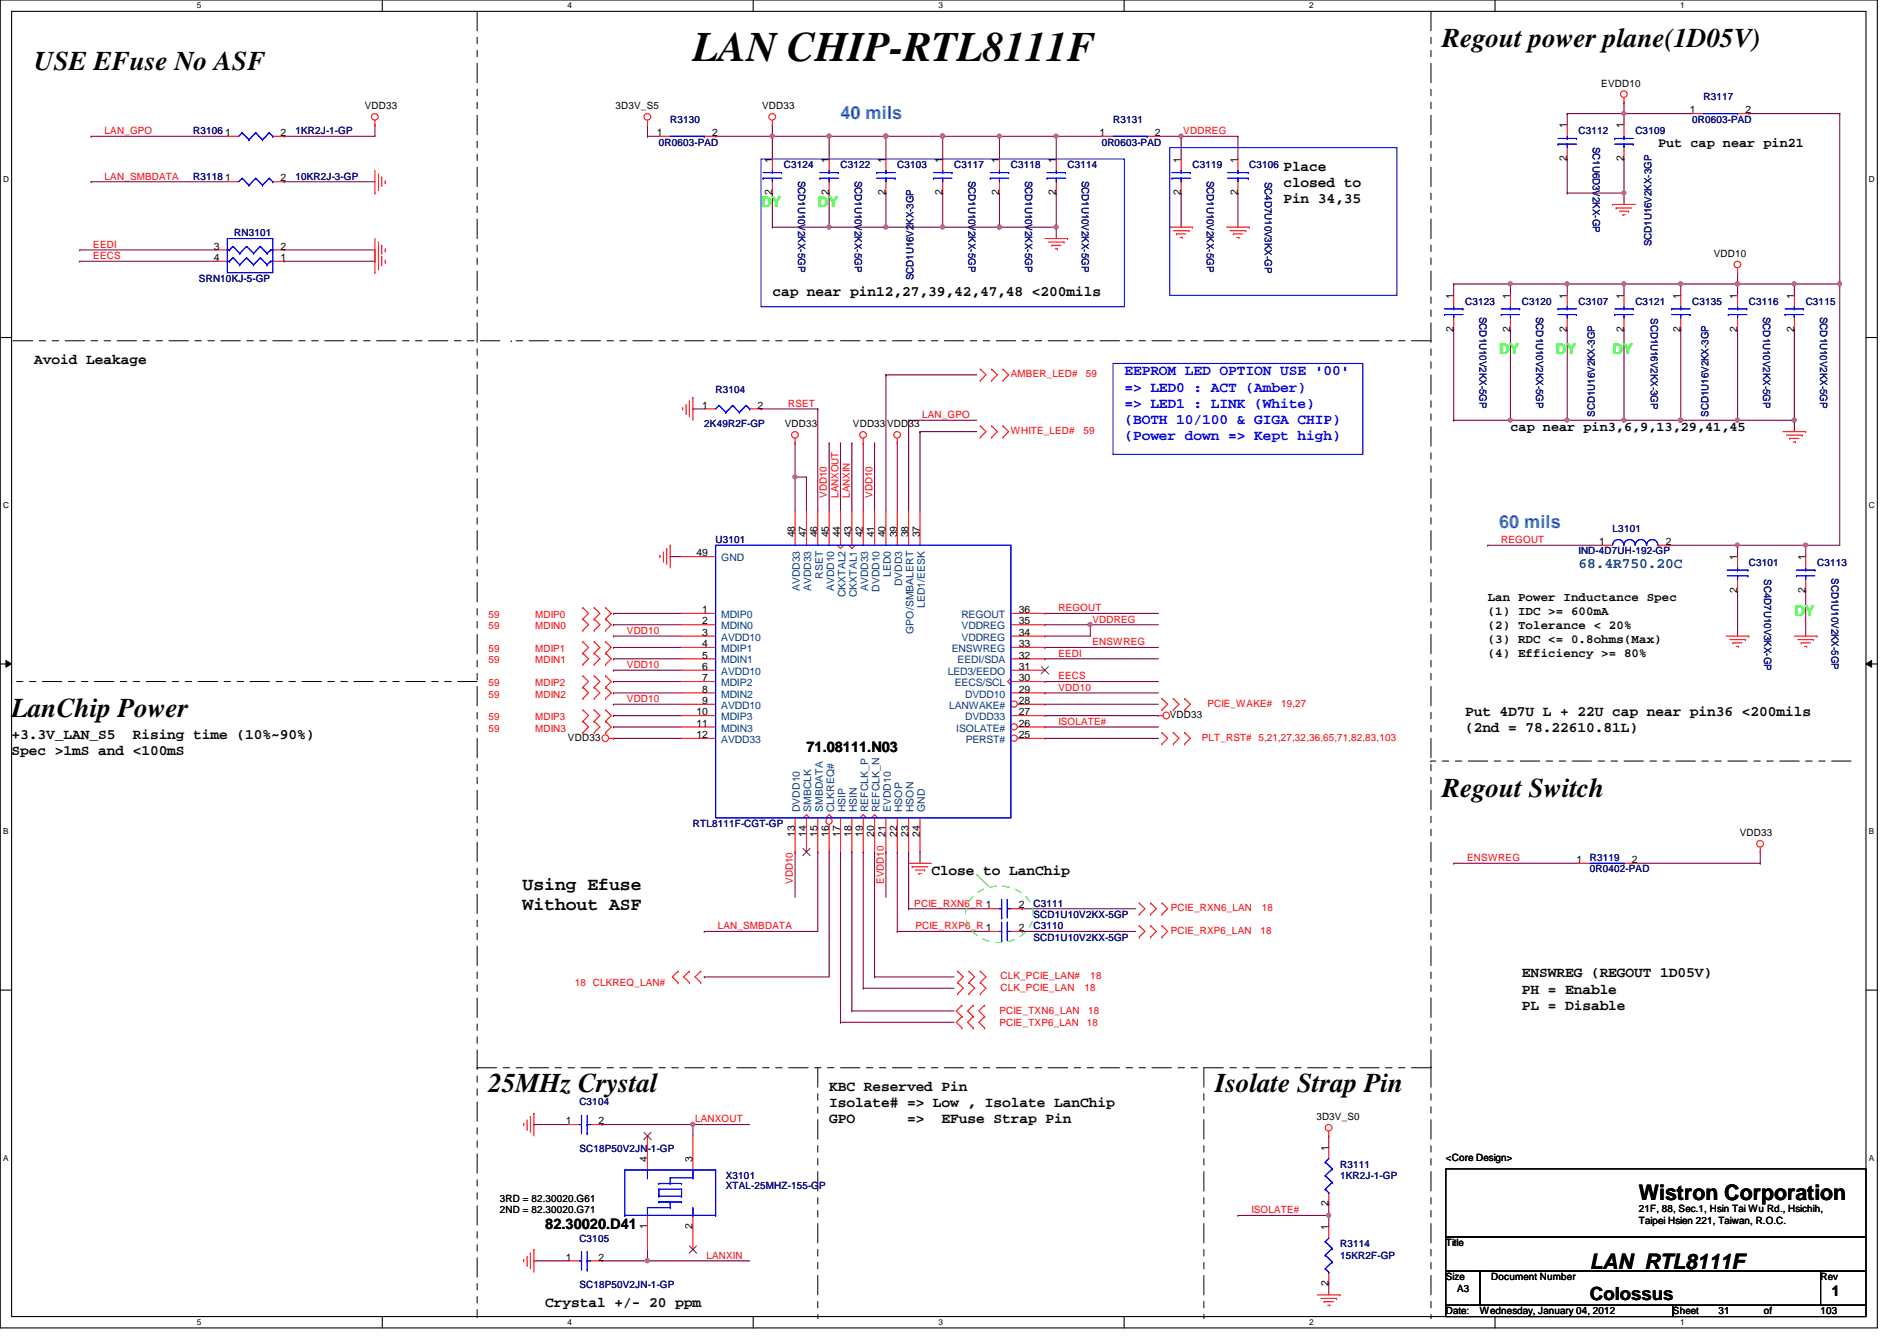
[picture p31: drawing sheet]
<svg xmlns="http://www.w3.org/2000/svg" width="297mm" height="210mm" viewBox="0 0 297 210" stroke-linecap="round" stroke-linejoin="round" font-family="sans-serif">
<defs><g id="words">
<text font-size="6.6" x="108.5" y="9.5">LAN CHIP-RTL8111F</text>
<g font-size="4.2">
<text x="5.4" y="10.9">USE EFuse No ASF</text>
<text x="225.8" y="7.4">Regout power plane(1D05V)</text>
<text x="1.8" y="112.3">LanChip Power</text>
<text x="225.8" y="124.7">Regout Switch</text>
<text x="76.5" y="170.9">25MHz Crystal</text>
<text x="190.3" y="170.9">Isolate Strap Pin</text>
</g>
<g font-size="3.3">
<text x="256.6" y="187.9">Wistron Corporation</text>
<text x="249" y="198.6">LAN_RTL8111F</text>
</g>
<g font-size="2.8" fill="#0080ff">
<text x="131.6" y="18.6">40 mils</text>
<text x="234.7" y="82.6">60 mils</text>
</g>
<g font-size="2.8">
<text x="81.8" y="139.3">Using Efuse</text>
<text x="81.8" y="142.5">Without ASF</text>
<text x="249" y="203.5">Colossus</text>
</g>
<g font-size="2.3">
<text x="201" y="26.8">Place</text>
<text x="201" y="29.3">closed to</text>
<text x="201" y="31.8">Pin 34,35</text>
<text x="120.9" y="46.3">cap near pin12,27,39,42,47,48 &lt;200mils</text>
<text x="5.4" y="57">Avoid Leakage</text>
<text x="229.4" y="112.1">Put 4D7U L + 22U cap near pin36 &lt;200mils</text>
<text x="1.8" y="115.7">+3.3V_LAN_S5</text>
<text x="1.8" y="118.2">Spec &gt;1mS and &lt;100mS</text>
<text x="20.8" y="115.7">Rising time (10%~90%)</text>
<text x="126.3" y="117.7">71.08111.N03</text>
<text x="229.4" y="114.6">(2nd = 78.22610.81L)</text>
<text x="145.8" y="137">Close to LanChip</text>
<text x="238.3" y="153">ENSWREG (REGOUT 1D05V)</text>
<text x="238.3" y="155.5">PH = Enable</text>
<text x="238.3" y="158.1">PL = Disable</text>
<text x="129.8" y="170.8">KBC Reserved Pin</text>
<text x="129.8" y="173.3">Isolate# =&gt; Low , Isolate LanChip</text>
<text x="129.8" y="175.9">GPO</text>
<text x="142" y="175.9">=&gt;</text>
<text x="147.4" y="175.9">EFuse Strap Pin</text>
<text x="85.4" y="192.4">82.30020.D41</text>
<text x="286.8" y="202.9">1</text>
<text x="85.4" y="204.6">Crystal +/- 20 ppm</text>
</g>
<g font-size="2.3" fill="#0f0">
<text x="119.2" y="32.3">DY</text>
<text x="128.1" y="32.3">DY</text>
<text x="234.7" y="55.5">DY</text>
<text x="243.6" y="55.5">DY</text>
<text x="252.5" y="55.5">DY</text>
<text x="281" y="96.4">DY</text>
</g>
<g font-size="2.3" fill="#00f">
<text x="176.1" y="58.8">EEPROM LED OPTION USE '00'</text>
<text x="176.1" y="61.3">=&gt; LED0 : ACT (Amber)</text>
<text x="176.1" y="63.8">=&gt; LED1 : LINK (White)</text>
<text x="176.1" y="66.4">(BOTH 10/100 &amp; GIGA CHIP)</text>
<text x="176.1" y="68.9">(Power down =&gt; Kept high)</text>
</g>
<text font-size="2.3" fill="#004080" x="247.2" y="89">68.4R750.20C</text>
<g font-size="2.1">
<text x="259.6" y="23.1">Put cap near pin21</text>
<text x="236.5" y="67.5">cap near pin3,6,9,13,29,41,45</text>
</g>
<g font-size="1.9">
<text x="233" y="94.1">Lan Power Inductance Spec</text>
<text x="233" y="96.3">(1) IDC &gt;= 600mA</text>
<text x="233" y="98.5">(2) Tolerance &lt; 20%</text>
<text x="233" y="100.7">(3) RDC &lt;= 0.8ohms(Max)</text>
<text x="233" y="102.9">(4) Efficiency &gt;= 80%</text>
</g>
<g font-size="1.6">
<text x="57.1" y="17.1">VDD33</text>
<text x="96.4" y="17.1">3D3V_S5</text>
<text x="119.3" y="17.1">VDD33</text>
<text x="250.7" y="13.5">EVDD10</text>
<text x="264.6" y="17.7">1</text>
<text x="273.3" y="17.7">2</text>
<text x="35.3" y="21.3">1</text>
<text x="43.9" y="21.3">2</text>
<text x="102.8" y="21.3">1</text>
<text x="111.5" y="21.3">2</text>
<text x="172.2" y="21.3">1</text>
<text x="180.8" y="21.3">2</text>
<text x="245.4" y="20.1" transform="rotate(-90 245.4 20.1)">1</text>
<text x="254.3" y="20.1" transform="rotate(-90 254.3 20.1)">1</text>
<text x="35.3" y="28.4">1</text>
<text x="43.9" y="28.4">2</text>
<text x="120.9" y="25.4" transform="rotate(-90 120.9 25.4)">1</text>
<text x="129.8" y="25.4" transform="rotate(-90 129.8 25.4)">1</text>
<text x="138.7" y="25.4" transform="rotate(-90 138.7 25.4)">1</text>
<text x="147.6" y="25.4" transform="rotate(-90 147.6 25.4)">1</text>
<text x="156.5" y="25.4" transform="rotate(-90 156.5 25.4)">1</text>
<text x="165.4" y="25.4" transform="rotate(-90 165.4 25.4)">1</text>
<text x="184.9" y="25.4" transform="rotate(-90 184.9 25.4)">1</text>
<text x="193.8" y="25.4" transform="rotate(-90 193.8 25.4)">1</text>
<text x="245.4" y="25.2" transform="rotate(-90 245.4 25.2)">2</text>
<text x="254.3" y="25.2" transform="rotate(-90 254.3 25.2)">2</text>
<text x="120.9" y="30.6" transform="rotate(-90 120.9 30.6)">2</text>
<text x="129.8" y="30.6" transform="rotate(-90 129.8 30.6)">2</text>
<text x="138.7" y="30.6" transform="rotate(-90 138.7 30.6)">2</text>
<text x="147.6" y="30.6" transform="rotate(-90 147.6 30.6)">2</text>
<text x="156.5" y="30.6" transform="rotate(-90 156.5 30.6)">2</text>
<text x="165.4" y="30.6" transform="rotate(-90 165.4 30.6)">2</text>
<text x="184.9" y="30.6" transform="rotate(-90 184.9 30.6)">2</text>
<text x="193.8" y="30.6" transform="rotate(-90 193.8 30.6)">2</text>
<text x="33.5" y="39.1">3</text>
<text x="33.5" y="40.9">4</text>
<text x="43.9" y="40.9">1</text>
<text x="43.9" y="39.1">2</text>
<text x="268.3" y="40.2">VDD10</text>
<text x="227.6" y="46.8" transform="rotate(-90 227.6 46.8)">1</text>
<text x="236.5" y="46.8" transform="rotate(-90 236.5 46.8)">1</text>
<text x="245.4" y="46.8" transform="rotate(-90 245.4 46.8)">1</text>
<text x="254.3" y="46.8" transform="rotate(-90 254.3 46.8)">1</text>
<text x="263.1" y="46.8" transform="rotate(-90 263.1 46.8)">1</text>
<text x="272" y="46.8" transform="rotate(-90 272 46.8)">1</text>
<text x="280.9" y="46.8" transform="rotate(-90 280.9 46.8)">1</text>
<text x="227.6" y="51.9" transform="rotate(-90 227.6 51.9)">2</text>
<text x="236.5" y="51.9" transform="rotate(-90 236.5 51.9)">2</text>
<text x="245.4" y="51.9" transform="rotate(-90 245.4 51.9)">2</text>
<text x="254.3" y="51.9" transform="rotate(-90 254.3 51.9)">2</text>
<text x="263.1" y="51.9" transform="rotate(-90 263.1 51.9)">2</text>
<text x="272" y="51.9" transform="rotate(-90 272 51.9)">2</text>
<text x="280.9" y="51.9" transform="rotate(-90 280.9 51.9)">2</text>
<text x="109.9" y="64">1</text>
<text x="118.6" y="64">2</text>
<text x="122.9" y="66.9">VDD33</text>
<text x="133.6" y="66.9">VDD33</text>
<text x="138.9" y="66.9">VDD33</text>
<text x="109" y="87.1">49</text>
<text x="124.5" y="84.1" transform="rotate(-90 124.5 84.1)">48</text>
<text x="126.2" y="84.1" transform="rotate(-90 126.2 84.1)">47</text>
<text x="128" y="84.1" transform="rotate(-90 128 84.1)">46</text>
<text x="129.8" y="84.1" transform="rotate(-90 129.8 84.1)">45</text>
<text x="131.6" y="84.1" transform="rotate(-90 131.6 84.1)">44</text>
<text x="133.3" y="84.1" transform="rotate(-90 133.3 84.1)">43</text>
<text x="135.1" y="84.1" transform="rotate(-90 135.1 84.1)">42</text>
<text x="136.9" y="84.1" transform="rotate(-90 136.9 84.1)">41</text>
<text x="138.7" y="84.1" transform="rotate(-90 138.7 84.1)">40</text>
<text x="140.5" y="84.1" transform="rotate(-90 140.5 84.1)">39</text>
<text x="142.2" y="84.1" transform="rotate(-90 142.2 84.1)">38</text>
<text x="144" y="84.1" transform="rotate(-90 144 84.1)">37</text>
<text x="250.4" y="85.3">1</text>
<text x="260.9" y="85.3">2</text>
<text x="272" y="87.7" transform="rotate(-90 272 87.7)">1</text>
<text x="282.7" y="87.7" transform="rotate(-90 282.7 87.7)">1</text>
<text x="109.9" y="96">1</text>
<text x="159.5" y="96">36</text>
<text x="272" y="92.8" transform="rotate(-90 272 92.8)">2</text>
<text x="282.7" y="92.8" transform="rotate(-90 282.7 92.8)">2</text>
<text x="109.9" y="99.5">3</text>
<text x="109.9" y="97.7">2</text>
<text x="109.9" y="101.3">4</text>
<text x="159.5" y="97.7">35</text>
<text x="159.5" y="99.5">34</text>
<text x="159.5" y="101.3">33</text>
<text x="109.9" y="104.9">6</text>
<text x="109.9" y="103.1">5</text>
<text x="109.9" y="106.6">7</text>
<text x="159.5" y="103.1">32</text>
<text x="159.5" y="104.9">31</text>
<text x="159.5" y="106.6">30</text>
<text x="109" y="112">10</text>
<text x="109" y="113.7">11</text>
<text x="109.9" y="110.2">9</text>
<text x="109.9" y="108.4">8</text>
<text x="159.5" y="108.4">29</text>
<text x="159.5" y="112">27</text>
<text x="159.5" y="113.7">26</text>
<text x="159.5" y="110.2">28</text>
<text x="183.2" y="112.4">VDD33</text>
<text x="88.9" y="116">VDD33</text>
<text x="109" y="115.5">12</text>
<text x="159.5" y="115.5">25</text>
<text x="124.5" y="131" transform="rotate(-90 124.5 131)">13</text>
<text x="126.2" y="131" transform="rotate(-90 126.2 131)">14</text>
<text x="128" y="131" transform="rotate(-90 128 131)">15</text>
<text x="129.8" y="131" transform="rotate(-90 129.8 131)">16</text>
<text x="131.6" y="131" transform="rotate(-90 131.6 131)">17</text>
<text x="133.3" y="131" transform="rotate(-90 133.3 131)">18</text>
<text x="135.1" y="131" transform="rotate(-90 135.1 131)">19</text>
<text x="136.9" y="131" transform="rotate(-90 136.9 131)">20</text>
<text x="138.7" y="131" transform="rotate(-90 138.7 131)">21</text>
<text x="140.5" y="131" transform="rotate(-90 140.5 131)">22</text>
<text x="142.2" y="131" transform="rotate(-90 142.2 131)">23</text>
<text x="144" y="131" transform="rotate(-90 144 131)">24</text>
<text x="272.4" y="130.9">VDD33</text>
<text x="246.8" y="135.1">1</text>
<text x="255.5" y="135.1">2</text>
<text x="159.5" y="142.2">2</text>
<text x="159.5" y="145.8">2</text>
<text x="88.6" y="176">1</text>
<text x="93.7" y="176">2</text>
<text x="206.1" y="175.3">3D3V_S0</text>
<text x="101.3" y="181.9" transform="rotate(-90 101.3 181.9)">4</text>
<text x="108.5" y="181.9" transform="rotate(-90 108.5 181.9)">3</text>
<text x="208" y="180.1" transform="rotate(-90 208 180.1)">1</text>
<text x="226.4" y="181.7">&lt;Core Design&gt;</text>
<text x="78.3" y="189.9">2ND = 82.30020.G71</text>
<text x="78.3" y="188.1">3RD = 82.30020.G61</text>
<text x="208" y="188.8" transform="rotate(-90 208 188.8)">2</text>
<text x="256.6" y="189.7">21F, 88, Sec.1, Hsin Tai Wu Rd., Hsichih,</text>
<text x="256.6" y="191.6">Taipei Hsien 221, Taiwan, R.O.C.</text>
<text x="88.6" y="197.3">1</text>
<text x="93.7" y="197.3">2</text>
<text x="101.3" y="192.4" transform="rotate(-90 101.3 192.4)">1</text>
<text x="108.5" y="192.4" transform="rotate(-90 108.5 192.4)">2</text>
<text x="208" y="192.6" transform="rotate(-90 208 192.6)">1</text>
<text x="226.4" y="195.1">Title</text>
<text x="208" y="201.3" transform="rotate(-90 208 201.3)">2</text>
<text x="226.4" y="200.4">Size</text>
<text x="228.2" y="202.2">A3</text>
<text x="233.5" y="200.4">Document Number</text>
<text x="285.1" y="200.4">Rev</text>
<text x="226.4" y="205.7">Date:</text>
<text x="231.7" y="205.7">Wednesday, January 04, 2012</text>
<text x="262" y="205.7">Sheet</text>
<text x="269.1" y="205.7">31</text>
<text x="276.2" y="205.7">of</text>
<text x="285.1" y="205.7">103</text>
</g>
<g font-size="1.6" fill="#000080">
<text x="266.7" y="15.7">R3117</text>
<text x="30.3" y="21">R3106</text>
<text x="46.3" y="21">1KR2J-1-GP</text>
<text x="103.2" y="22.8">0R0603-PAD</text>
<text x="104.9" y="19.2">R3130</text>
<text x="172.5" y="22.8">0R0603-PAD</text>
<text x="174.3" y="19.2">R3131</text>
<text x="247.2" y="21">C3112</text>
<text x="249.4" y="22.9" transform="rotate(90 249.4 22.9)">SC1U6D3V2KX-GP</text>
<text x="256.1" y="21">C3109</text>
<text x="265" y="19.2">0R0603-PAD</text>
<text x="30.3" y="28.1">R3118</text>
<text x="46.3" y="28.1">10KR2J-3-GP</text>
<text x="122.7" y="26.3">C3124</text>
<text x="125" y="28.3" transform="rotate(90 125 28.3)">SCD1U10V2KX-5GP</text>
<text x="131.6" y="26.3">C3122</text>
<text x="133.9" y="28.3" transform="rotate(90 133.9 28.3)">SCD1U10V2KX-5GP</text>
<text x="140.5" y="26.3">C3103</text>
<text x="149.4" y="26.3">C3117</text>
<text x="151.6" y="28.3" transform="rotate(90 151.6 28.3)">SCD1U10V2KX-5GP</text>
<text x="158.3" y="26.3">C3118</text>
<text x="160.5" y="28.3" transform="rotate(90 160.5 28.3)">SCD1U10V2KX-5GP</text>
<text x="167.2" y="26.3">C3114</text>
<text x="169.4" y="28.3" transform="rotate(90 169.4 28.3)">SCD1U10V2KX-5GP</text>
<text x="186.7" y="26.3">C3119</text>
<text x="189" y="28.3" transform="rotate(90 189 28.3)">SCD1U10V2KX-5GP</text>
<text x="195.6" y="26.3">C3106</text>
<text x="198" y="28.4" transform="rotate(90 198 28.4)">SC4D7U10V3KX-GP</text>
<text x="36.7" y="37">RN3101</text>
<text x="258.6" y="38.6" transform="rotate(-90 258.6 38.6)">SCD1U16V2KX-3GP</text>
<text x="31.2" y="44.1">SRN10KJ-5-GP</text>
<text x="143" y="43.9" transform="rotate(-90 143 43.9)">SCD1U16V2KX-3GP</text>
<text x="229.4" y="47.7">C3123</text>
<text x="238.3" y="47.7">C3120</text>
<text x="247.2" y="47.7">C3107</text>
<text x="256.1" y="47.7">C3121</text>
<text x="265" y="47.7">C3135</text>
<text x="273.9" y="47.7">C3116</text>
<text x="282.7" y="47.7">C3115</text>
<text x="231.6" y="49.6" transform="rotate(90 231.6 49.6)">SCD1U10V2KX-5GP</text>
<text x="240.5" y="49.6" transform="rotate(90 240.5 49.6)">SCD1U10V2KX-5GP</text>
<text x="258.5" y="49.8" transform="rotate(90 258.5 49.8)">SCD1U16V2KX-3GP</text>
<text x="276.1" y="49.6" transform="rotate(90 276.1 49.6)">SCD1U10V2KX-5GP</text>
<text x="285" y="49.6" transform="rotate(90 285 49.6)">SCD1U10V2KX-5GP</text>
<text x="112.1" y="61.6">R3104</text>
<text x="249.7" y="65.2" transform="rotate(-90 249.7 65.2)">SCD1U16V2KX-3GP</text>
<text x="267.5" y="65.2" transform="rotate(-90 267.5 65.2)">SCD1U16V2KX-3GP</text>
<text x="110.3" y="66.9">2K49R2F-GP</text>
<text x="252.5" y="83.2">L3101</text>
<text x="112.1" y="85">U3101</text>
<text x="247.2" y="86.8">IND-4D7UH-192-GP</text>
<text x="273.9" y="88.6">C3101</text>
<text x="284.5" y="88.6">C3113</text>
<text x="276.3" y="90.7" transform="rotate(90 276.3 90.7)">SC4D7U10V3KX-GP</text>
<text x="286.8" y="90.5" transform="rotate(90 286.8 90.5)">SCD1U10V2KX-5GP</text>
<text x="108.5" y="129.5">RTL8111F-CGT-GP</text>
<text x="249" y="134.8">R3119</text>
<text x="249" y="136.6">0R0402-PAD</text>
<text x="161.8" y="141.9">C3111</text>
<text x="161.8" y="143.7">SCD1U10V2KX-5GP</text>
<text x="161.8" y="145.5">C3110</text>
<text x="161.8" y="147.2">SCD1U10V2KX-5GP</text>
<text x="90.7" y="173">C3104</text>
<text x="90.7" y="180.3">SC18P50V2JN-1-GP</text>
<text x="113.7" y="184.6">X3101</text>
<text x="209.8" y="182.8">R3111</text>
<text x="209.8" y="184.6">1KR2J-1-GP</text>
<text x="113.7" y="186.2">XTAL-25MHZ-155-GP</text>
<text x="90.7" y="194.4">C3105</text>
<text x="209.8" y="195.2">R3114</text>
<text x="209.8" y="197">15KR2F-GP</text>
<text x="90.7" y="201.6">SC18P50V2JN-1-GP</text>
</g>
<g font-size="1.6" fill="#f00">
<text x="16.4" y="21">LAN_GPO</text>
<text x="185.3" y="21">VDDREG</text>
<text x="16.4" y="28.1">LAN_SMBDATA</text>
<text x="14.6" y="38.8">EEDI</text>
<text x="14.6" y="40.6">EECS</text>
<text x="158.3" y="59.1">AMBER_LED#</text>
<text x="170" y="59.1">59</text>
<text x="123.4" y="63.7">RSET</text>
<text x="144.4" y="65.4">LAN_GPO</text>
<text x="158.3" y="67.9">WHITE_LED#</text>
<text x="169.7" y="67.9">59</text>
<text x="129.5" y="77.9" transform="rotate(-90 129.5 77.9)">VDD10</text>
<text x="131.3" y="77.9" transform="rotate(-90 131.3 77.9)">LANXOUT</text>
<text x="133.1" y="77.9" transform="rotate(-90 133.1 77.9)">LANXIN</text>
<text x="136.6" y="77.9" transform="rotate(-90 136.6 77.9)">VDD10</text>
<text x="235.1" y="85">REGOUT</text>
<text x="165.7" y="95.7">REGOUT</text>
<text x="76.5" y="96.7">59</text>
<text x="76.5" y="98.5">59</text>
<text x="83.8" y="96.7">MDIP0</text>
<text x="83.8" y="98.5">MDIN0</text>
<text x="98.2" y="99.2">VDD10</text>
<text x="171.1" y="97.5">VDDREG</text>
<text x="171.1" y="101">ENSWREG</text>
<text x="76.5" y="102.1">59</text>
<text x="76.5" y="103.8">59</text>
<text x="76.5" y="107.4">59</text>
<text x="83.8" y="102.1">MDIP1</text>
<text x="83.8" y="103.8">MDIN1</text>
<text x="83.8" y="107.4">MDIP2</text>
<text x="98.2" y="104.6">VDD10</text>
<text x="165.7" y="102.8">EEDI</text>
<text x="165.7" y="106.3">EECS</text>
<text x="76.5" y="109.2">59</text>
<text x="76.5" y="112.7">59</text>
<text x="83.8" y="109.2">MDIN2</text>
<text x="83.8" y="112.7">MDIP3</text>
<text x="98.2" y="109.9">VDD10</text>
<text x="165.7" y="108.1">VDD10</text>
<text x="165.7" y="113.5">ISOLATE#</text>
<text x="189.1" y="110.6">PCIE_WAKE#</text>
<text x="200.6" y="110.6">19,27</text>
<text x="76.5" y="114.5">59</text>
<text x="83.8" y="114.5">MDIN3</text>
<text x="188.2" y="116">PLT_RST# 5,21,27,32,36,65,71,82,83,103</text>
<text x="229.7" y="134.8">ENSWREG</text>
<text x="124.2" y="138.3" transform="rotate(-90 124.2 138.3)">VDD10</text>
<text x="138.4" y="138.3" transform="rotate(-90 138.4 138.3)">EVDD10</text>
<text x="143.2" y="141.9">PCIE_RXN6_R 1</text>
<text x="183.3" y="142.6">PCIE_RXN6_LAN</text>
<text x="197.6" y="142.6">18</text>
<text x="112.4" y="145.5">LAN_SMBDATA</text>
<text x="143.3" y="145.5">PCIE_RXP6_R 1</text>
<text x="183.3" y="146.2">PCIE_RXP6_LAN</text>
<text x="197.4" y="146.2">18</text>
<text x="90" y="154.3">18 CLKREQ_LAN#</text>
<text x="156.7" y="155.1">CLK_PCIE_LAN</text>
<text x="156.7" y="153.3">CLK_PCIE_LAN#</text>
<text x="169.8" y="155.1">18</text>
<text x="170.7" y="153.3">18</text>
<text x="156.5" y="160.6">PCIE_TXP6_LAN</text>
<text x="156.5" y="158.8">PCIE_TXN6_LAN</text>
<text x="170.2" y="160.6">18</text>
<text x="170.4" y="158.8">18</text>
<text x="108.8" y="175.7">LANXOUT</text>
<text x="196" y="189.9">ISOLATE#</text>
<text x="110.6" y="197">LANXIN</text>
</g>
<g font-size="1.6" fill="#004080">
<text x="112.9" y="87.8">GND</text>
<text x="125.3" y="92.6" transform="rotate(-90 125.3 92.6)">AVDD33</text>
<text x="127" y="92.6" transform="rotate(-90 127 92.6)">AVDD33</text>
<text x="128.8" y="90.6" transform="rotate(-90 128.8 90.6)">RSET</text>
<text x="130.6" y="92.6" transform="rotate(-90 130.6 92.6)">AVDD10</text>
<text x="132.4" y="93.5" transform="rotate(-90 132.4 93.5)">CKXTAL2</text>
<text x="134.2" y="93.5" transform="rotate(-90 134.2 93.5)">CKXTAL1</text>
<text x="135.9" y="92.6" transform="rotate(-90 135.9 92.6)">AVDD33</text>
<text x="137.7" y="92.7" transform="rotate(-90 137.7 92.7)">DVDD10</text>
<text x="139.5" y="90.3" transform="rotate(-90 139.5 90.3)">LED0</text>
<text x="141.3" y="91.8" transform="rotate(-90 141.3 91.8)">DVDD3</text>
<text x="144.8" y="95.2" transform="rotate(-90 144.8 95.2)">LED1/EESK</text>
<text x="112.9" y="100.3">AVDD10</text>
<text x="112.9" y="96.7">MDIP0</text>
<text x="112.9" y="98.5">MDIN0</text>
<text x="143" y="99.2" transform="rotate(-90 143 99.2)">GPO/SMBALERT</text>
<text x="150.5" y="96.7">REGOUT</text>
<text x="150.6" y="98.5">VDDREG</text>
<text x="150.6" y="100.3">VDDREG</text>
<text x="112.9" y="105.6">AVDD10</text>
<text x="112.9" y="102.1">MDIP1</text>
<text x="112.9" y="103.8">MDIN1</text>
<text x="112.9" y="107.4">MDIP2</text>
<text x="148.4" y="105.6">LED3/EEDO</text>
<text x="149.1" y="102.1">ENSWREG</text>
<text x="149.5" y="107.4">EECS/SCL</text>
<text x="149.9" y="103.8">EEDI/SDA</text>
<text x="112.9" y="111">AVDD10</text>
<text x="112.9" y="109.2">MDIN2</text>
<text x="112.9" y="112.7">MDIP3</text>
<text x="148.6" y="111">LANWAKE#</text>
<text x="151.1" y="109.2">DVDD10</text>
<text x="151.1" y="112.7">DVDD33</text>
<text x="112.9" y="116.3">AVDD33</text>
<text x="112.9" y="114.5">MDIN3</text>
<text x="149.7" y="114.5">ISOLATE#</text>
<text x="151.2" y="116.3">PERST#</text>
<text x="125.3" y="127.1" transform="rotate(-90 125.3 127.1)">DVDD10</text>
<text x="127" y="127.1" transform="rotate(-90 127 127.1)">SMBCLK</text>
<text x="128.8" y="127.1" transform="rotate(-90 128.8 127.1)">SMBDATA</text>
<text x="130.6" y="127.1" transform="rotate(-90 130.6 127.1)">CLKREQ#</text>
<text x="132.4" y="127.1" transform="rotate(-90 132.4 127.1)">HSIP</text>
<text x="134.2" y="127.1" transform="rotate(-90 134.2 127.1)">HSIN</text>
<text x="135.9" y="127.1" transform="rotate(-90 135.9 127.1)">REFCLK_P</text>
<text x="137.7" y="127.1" transform="rotate(-90 137.7 127.1)">REFCLK_N</text>
<text x="139.5" y="127.1" transform="rotate(-90 139.5 127.1)">EVDD10</text>
<text x="141.3" y="127.1" transform="rotate(-90 141.3 127.1)">HSOP</text>
<text x="143" y="127.1" transform="rotate(-90 143 127.1)">HSON</text>
<text x="144.8" y="127.1" transform="rotate(-90 144.8 127.1)">GND</text>
</g>
<g font-size="1.3">
<text x="30.8" y="1.3">5</text>
<text x="88.9" y="1.3">4</text>
<text x="146.9" y="1.3">3</text>
<text x="205" y="1.3">2</text>
<text x="263.1" y="1.3">1</text>
<text x=".5" y="28.4">D</text>
<text x="292.6" y="28.4">D</text>
<text x=".5" y="79.5">C</text>
<text x="292.6" y="79.5">C</text>
<text x=".5" y="130.6">B</text>
<text x="292.6" y="130.6">B</text>
<text x=".5" y="181.7">A</text>
<text x="292.6" y="181.7">A</text>
<text x="30.8" y="207.4">5</text>
<text x="88.9" y="207.4">4</text>
<text x="146.9" y="207.4">3</text>
<text x="205" y="207.4">2</text>
<text x="263.1" y="207.4">1</text>
</g>
</g></defs>
<path d="M0 0h294v207.9h-294zM1.8 1.8h290.4v204.3h-290.4z" fill="none" stroke="#000" stroke-width=".17"/>
<g fill="#fff">
<path d="M30.8 .2h.7v1.4h-.7z"/>
<path d="M30.8 206.2h.7v1.4h-.7z"/>
</g>
<path d="M59.9 0v1.8M59.9 206.1v1.8" fill="none" stroke="#000" stroke-width=".17"/>
<g fill="#fff">
<path d="M88.9 .2h.6v1.4h-.6z"/>
<path d="M88.9 206.2h.6v1.4h-.6z"/>
</g>
<path d="M117.9 0v1.8M117.9 206.1v1.8" fill="none" stroke="#000" stroke-width=".17"/>
<g fill="#fff">
<path d="M146.9 .2h.7v1.4h-.7z"/>
<path d="M146.9 206.2h.7v1.4h-.7z"/>
</g>
<path d="M176 0v1.8M176 206.1v1.8" fill="none" stroke="#000" stroke-width=".17"/>
<g fill="#fff">
<path d="M205 .2h.7v1.4h-.7z"/>
<path d="M205 206.2h.7v1.4h-.7z"/>
</g>
<path d="M234.1 0v1.8M234.1 206.1v1.8" fill="none" stroke="#000" stroke-width=".17"/>
<g fill="#fff">
<path d="M263.1 .2h.7v1.4h-.7z"/>
<path d="M263.1 206.2h.7v1.4h-.7z"/>
<path d="M.5 27.3h.9v1.4h-.9z"/>
<path d="M292.6 27.3h.9v1.4h-.9z"/>
<path d="M.5 78.4h.9v1.4h-.9z"/>
<path d="M292.6 78.4h.9v1.4h-.9z"/>
</g>
<path d="M0 52.8h1.8M292.2 52.8h1.8" fill="none" stroke="#000" stroke-width=".17"/>
<g fill="#fff">
<path d="M.5 129.5h.8v1.4h-.8z"/>
<path d="M292.6 129.5h.9v1.4h-.9z"/>
</g>
<path d="M0 103.9h1.8M292.2 103.9h1.8" fill="none" stroke="#000" stroke-width=".17"/>
<path d="M.9 103.4l.9 .5-.9 .5zM292.2 103.9l.9-.5v1z" fill="#000"/>
<path d="M.9 103.4l.9 .5-.9 .5zM292.2 103.9l.9-.5v1z" fill="none" stroke="#000" stroke-width=".16"/>
<g fill="#fff">
<path d="M.5 180.5h.8v1.4h-.8z"/>
<path d="M292.6 180.5h.9v1.4h-.9z"/>
</g>
<path d="M0 155h1.8M292.2 155h1.8" fill="none" stroke="#000" stroke-width=".17"/>
<path d="M254.3 44.4h.1M254.3 44.4h8.9" fill="none" stroke="#800040" stroke-width=".17"/>
<circle cx="254.3" cy="44.4" r=".32" fill="#f0f"/>
<circle cx="254.3" cy="44.4" r=".32" fill="none" stroke="#f0f" stroke-width=".17"/>
<g fill="none" stroke="#800040" stroke-width=".17">
<path d="M12.5 39.1h.1M12.5 39.1h21.3M44.5 39.1h.1M44.5 39.1h14.2M44.5 40.9h.1M44.5 40.9h14.2M236.5 44.4h.1M236.5 44.4v1.8M124.5 74.7h.1M124.5 69.3h.1M124.5 74.7h1.8M124.5 69.3v5.4"/>
<path d="M136.9 69.3h.1M136.9 69.3v10.7M163.6 97.8h.1M163.6 97.8h17.8M170.7 97.8h.1M272.1 85.3h.1M272.1 85.3h10.6M96.1 106.7h.1M96.1 106.7h10.6M136.9 133.3h.1M136.9 133.3v19.6M136.9 152.9h.1"/>
<path d="M136.9 152.9h12.5M94.3 176h.1M94.3 176h14.2M108.5 176h.1M108.5 176v1.8M94.3 197.4h.1M94.3 197.4h7.1M101.4 197.4h.1M101.4 195.6v1.8"/>
</g>
<circle cx="272" cy="85.3" r=".32" fill="#f0f"/>
<circle cx="272" cy="85.3" r=".32" fill="none" stroke="#f0f" stroke-width=".17"/>
<path d="M288.1 44.4h.1M288.1 44.4v40.9M163.6 103.1h.1M163.6 103.1h17.8" fill="none" stroke="#800040" stroke-width=".17"/>
<circle cx="288.1" cy="44.4" r=".32" fill="#f0f"/>
<circle cx="288.1" cy="44.4" r=".32" fill="none" stroke="#f0f" stroke-width=".17"/>
<path d="M101.4 197.4h.1M101.4 197.4h16" fill="none" stroke="#800040" stroke-width=".17"/>
<circle cx="101.4" cy="197.3" r=".32" fill="#f0f"/>
<circle cx="101.4" cy="197.3" r=".32" fill="none" stroke="#f0f" stroke-width=".17"/>
<path d="M108.5 176h.1M108.5 176h8.9" fill="none" stroke="#800040" stroke-width=".17"/>
<circle cx="108.5" cy="176" r=".32" fill="#f0f"/>
<circle cx="108.5" cy="176" r=".32" fill="none" stroke="#f0f" stroke-width=".17"/>
<path d="M281 44.4h.1M281 44.4h7.1" fill="none" stroke="#800040" stroke-width=".17"/>
<circle cx="280.9" cy="44.4" r=".32" fill="#f0f"/>
<circle cx="280.9" cy="44.4" r=".32" fill="none" stroke="#f0f" stroke-width=".17"/>
<g fill="none" stroke="#800040" stroke-width=".17">
<path d="M58.7 19.6h.1M58.7 19.6v1.7h-14.2M44.5 21.3h.1M254.3 24.9h.1M254.3 24.9v5.3M119.2 64h.1M119.2 64h8.9M126.3 74.7h.1M126.3 74.7v5.3M144.1 67.6h.1M144.1 67.6v12.4M245.4 65.8h.1"/>
<path d="M245.4 65.8h8.9M170.7 97.8h.1M170.7 97.8v1.8M233 85.3h.1M233 85.3h17.7M96.1 112h.1M96.1 104.9h.1M96.1 112h10.6M96.1 104.9h10.6M163.6 110.2h.1M163.6 108.5h.1M163.6 110.2h17.8"/>
<path d="M163.6 108.5h17.8M124.5 133.3h.1M124.5 133.3v7.2M133.4 158.2h.1M133.4 158.2h16M83.6 176h.1M83.6 176h5.3M83.6 197.4h.1M83.6 197.4h5.3"/>
</g>
<circle cx="170.7" cy="97.8" r=".32" fill="#f0f"/>
<circle cx="170.7" cy="97.8" r=".32" fill="none" stroke="#f0f" stroke-width=".17"/>
<path d="M236.5 51.6h.1M236.5 51.6v14.2M236.5 65.8h.1M236.5 65.8h8.9M135.2 133.3h.1M135.2 133.3v21.4" fill="none" stroke="#800040" stroke-width=".17"/>
<circle cx="236.5" cy="65.8" r=".32" fill="#f0f"/>
<circle cx="236.5" cy="65.8" r=".32" fill="none" stroke="#f0f" stroke-width=".17"/>
<g fill="none" stroke="#800040" stroke-width=".17">
<path d="M272.1 65.8h.1M272.1 65.8h8.9M96.1 96h.1M96.1 97.8h.1M96.1 96h10.6M96.1 97.8h10.6M96.1 101.3h.1M96.1 103.1h.1M96.1 101.3h10.6M96.1 103.1h10.6M208.1 177.8h.1M208.1 177.8v1.8"/>
<path d="M208.1 190.2h.1M208.1 190.2v1.8M208.1 200.9h.1M208.1 200.9v1.8"/>
</g>
<circle cx="280.9" cy="65.8" r=".32" fill="#f0f"/>
<circle cx="280.9" cy="65.8" r=".32" fill="none" stroke="#f0f" stroke-width=".17"/>
<circle cx="272" cy="65.8" r=".32" fill="#f0f"/>
<circle cx="272" cy="65.8" r=".32" fill="none" stroke="#f0f" stroke-width=".17"/>
<path d="M245.4 51.6h.1M245.4 51.6v14.2M254.3 44.4h.1M254.3 51.6h.1M254.3 44.4v1.8M254.3 51.6v14.2M281 51.6h.1M281 51.6v14.2M108.5 64h.1M108.5 64h1.8M133.4 69.3h.1M133.4 69.3v10.7" fill="none" stroke="#800040" stroke-width=".17"/>
<circle cx="245.4" cy="65.8" r=".32" fill="#f0f"/>
<circle cx="245.4" cy="65.8" r=".32" fill="none" stroke="#f0f" stroke-width=".17"/>
<path d="M245.4 44.4h.1M245.4 44.4v1.8M263.2 44.4h.1M263.2 44.4v1.8M263.2 65.8h.1M263.2 65.8h8.9" fill="none" stroke="#800040" stroke-width=".17"/>
<circle cx="263.2" cy="65.8" r=".32" fill="#f0f"/>
<circle cx="263.2" cy="65.8" r=".32" fill="none" stroke="#f0f" stroke-width=".17"/>
<path d="M131.6 69.3h.1M131.6 69.3v10.7M281 65.8h.1M281 65.8v1.8M282.7 85.3h.1M282.7 85.3h5.4M282.7 85.3v1.8" fill="none" stroke="#800040" stroke-width=".17"/>
<circle cx="282.7" cy="85.3" r=".32" fill="#f0f"/>
<circle cx="282.7" cy="85.3" r=".32" fill="none" stroke="#f0f" stroke-width=".17"/>
<g fill="none" stroke="#800040" stroke-width=".17">
<path d="M245.4 17.8h.1M245.4 17.8h8.9M254.3 17.8h.1M254.3 17.8v1.8M245.4 24.9h.1M245.4 30.2h.1M245.4 24.9v5.3M245.4 30.2h8.9M129.8 69.3h.1M129.8 69.3v10.7M272.1 85.3h.1M272.1 85.3v1.8"/>
<path d="M227.6 135.1h.1M227.6 135.1h19.6"/>
</g>
<circle cx="254.3" cy="30.2" r=".32" fill="#f0f"/>
<circle cx="254.3" cy="30.2" r=".32" fill="none" stroke="#f0f" stroke-width=".17"/>
<path d="M263.2 51.6h.1M263.2 51.6v14.2M272.1 92.5h.1M272.1 92.5v7.1M282.7 92.5h.1M282.7 92.5v7.1" fill="none" stroke="#800040" stroke-width=".17"/>
<circle cx="263.2" cy="65.8" r=".32" fill="#f0f"/>
<circle cx="263.2" cy="65.8" r=".32" fill="none" stroke="#f0f" stroke-width=".17"/>
<g fill="none" stroke="#800040" stroke-width=".17">
<path d="M245.4 17.8h.1M245.4 17.8v1.8M254.3 16h.1M254.3 16v1.8M14.3 28.4h.1M14.3 21.3h.1M14.3 28.4h21.3M14.3 21.3h21.3M44.5 28.4h.1M44.5 28.4h14.2M272.1 51.6h.1M272.1 42.7h.1"/>
<path d="M272.1 42.7v1.7M272.1 51.6v14.2M124.5 74.7h.1M124.5 74.7v5.3M128.1 64h.1M128.1 64v16M142.3 65.8h.1M142.3 65.8v14.2M163.6 99.6h.1M163.6 99.6h7.1M96.1 110.2h.1M96.1 110.2h10.6"/>
<path d="M163.6 112h.1M163.6 113.8h.1M163.6 112h17.8M163.6 113.8h17.8M128.1 133.3h.1M128.1 133.3v12.5M133.4 133.3h.1M133.4 133.3v24.9M142.3 133.3h.1M142.3 133.3v8.9M110.3 152.9h.1M110.3 152.9h19.5"/>
<path d="M140.5 145.8h.1M140.5 145.8h14.2M160.1 145.8h.1M160.1 145.8h17.7"/>
</g>
<circle cx="124.5" cy="74.6" r=".32" fill="#f0f"/>
<circle cx="124.5" cy="74.6" r=".32" fill="none" stroke="#f0f" stroke-width=".17"/>
<path d="M245.4 44.4h.1M245.4 44.4h8.9M135.2 69.3h.1M135.2 69.3v10.7M96.1 99.6h.1M96.1 99.6h10.6" fill="none" stroke="#800040" stroke-width=".17"/>
<circle cx="245.4" cy="44.4" r=".32" fill="#f0f"/>
<circle cx="245.4" cy="44.4" r=".32" fill="none" stroke="#f0f" stroke-width=".17"/>
<path d="M263.2 44.4h.1M263.2 44.4h8.9" fill="none" stroke="#800040" stroke-width=".17"/>
<circle cx="272" cy="44.4" r=".32" fill="#f0f"/>
<circle cx="272" cy="44.4" r=".32" fill="none" stroke="#f0f" stroke-width=".17"/>
<circle cx="263.2" cy="44.4" r=".32" fill="#f0f"/>
<circle cx="263.2" cy="44.4" r=".32" fill="none" stroke="#f0f" stroke-width=".17"/>
<path d="M272.1 44.4h.1M272.1 44.4h8.9M96.1 113.8h.1M96.1 113.8h10.6" fill="none" stroke="#800040" stroke-width=".17"/>
<circle cx="272" cy="44.4" r=".32" fill="#f0f"/>
<circle cx="272" cy="44.4" r=".32" fill="none" stroke="#f0f" stroke-width=".17"/>
<path d="M272.1 44.4h.1M272.1 44.4v1.8M261.4 85.3h.1M261.4 85.3h10.7M193.8 190.2h.1M193.8 190.2h14.3" fill="none" stroke="#800040" stroke-width=".17"/>
<circle cx="208" cy="190.2" r=".32" fill="#f0f"/>
<circle cx="208" cy="190.2" r=".32" fill="none" stroke="#f0f" stroke-width=".17"/>
<g fill="none" stroke="#800040" stroke-width=".17">
<path d="M101.4 21.3h.1M101.4 21.3h1.8M254.3 30.2h.1M254.3 30.2v1.8M142.3 65.8h.1M142.3 65.8h10.6M254.3 65.8h.1M254.3 65.8h8.9M163.6 106.7h.1M163.6 106.7h17.8M129.8 133.3h.1M129.8 133.3v19.6"/>
<path d="M110.3 145.8h.1M110.3 145.8h17.8M135.2 154.7h.1M135.2 154.7h14.2M208.1 188.5h.1M208.1 188.5v1.7"/>
</g>
<circle cx="254.3" cy="65.8" r=".32" fill="#f0f"/>
<circle cx="254.3" cy="65.8" r=".32" fill="none" stroke="#f0f" stroke-width=".17"/>
<g fill="none" stroke="#800040" stroke-width=".17">
<path d="M288.1 17.8h.1M288.1 17.8v26.6M112.1 21.3h.1M112.1 21.3h8.8M138.7 21.3h.1M138.7 21.3h8.9M138.7 58.7h.1M138.7 58.7v21.3M236.5 44.4h.1M236.5 44.4h8.9M163.6 96h.1M163.6 96h17.8"/>
<path d="M140.5 133.3h.1M140.5 133.3v12.5"/>
</g>
<circle cx="147.6" cy="21.3" r=".32" fill="#f0f"/>
<circle cx="147.6" cy="21.3" r=".32" fill="none" stroke="#f0f" stroke-width=".17"/>
<circle cx="138.7" cy="21.3" r=".32" fill="#f0f"/>
<circle cx="138.7" cy="21.3" r=".32" fill="none" stroke="#f0f" stroke-width=".17"/>
<path d="M129.8 21.3h.1M129.8 21.3h8.9" fill="none" stroke="#800040" stroke-width=".17"/>
<circle cx="138.7" cy="21.3" r=".32" fill="#f0f"/>
<circle cx="138.7" cy="21.3" r=".32" fill="none" stroke="#f0f" stroke-width=".17"/>
<circle cx="129.8" cy="21.3" r=".32" fill="#f0f"/>
<circle cx="129.8" cy="21.3" r=".32" fill="none" stroke="#f0f" stroke-width=".17"/>
<path d="M147.6 21.3h.1M147.6 21.3h8.9" fill="none" stroke="#800040" stroke-width=".17"/>
<circle cx="156.5" cy="21.3" r=".32" fill="#f0f"/>
<circle cx="156.5" cy="21.3" r=".32" fill="none" stroke="#f0f" stroke-width=".17"/>
<circle cx="147.6" cy="21.3" r=".32" fill="#f0f"/>
<circle cx="147.6" cy="21.3" r=".32" fill="none" stroke="#f0f" stroke-width=".17"/>
<path d="M120.9 21.3h.1M120.9 21.3h8.9M156.5 21.3h.1M156.5 21.3h8.9M131.6 133.3h.1M131.6 133.3v26.7" fill="none" stroke="#800040" stroke-width=".17"/>
<circle cx="129.8" cy="21.3" r=".32" fill="#f0f"/>
<circle cx="129.8" cy="21.3" r=".32" fill="none" stroke="#f0f" stroke-width=".17"/>
<circle cx="120.9" cy="21.3" r=".32" fill="#f0f"/>
<circle cx="120.9" cy="21.3" r=".32" fill="none" stroke="#f0f" stroke-width=".17"/>
<path d="M120.9 21.3h.1M120.9 35.6h.1M120.9 21.3v3.6M120.9 35.6h8.9M185 21.3h.1M185 21.3h8.8" fill="none" stroke="#800040" stroke-width=".17"/>
<circle cx="184.9" cy="21.3" r=".32" fill="#f0f"/>
<circle cx="184.9" cy="21.3" r=".32" fill="none" stroke="#f0f" stroke-width=".17"/>
<path d="M120.9 30.2h.1M120.9 30.2v5.4M147.6 35.6h.1M147.6 35.6h8.9M185 21.3h.1M185 30.2h.1M185 21.3v3.6M185 30.2v5.4M193.8 21.3h.1M193.8 30.2h.1M193.8 21.3v3.6M193.8 30.2v5.4" fill="none" stroke="#800040" stroke-width=".17"/>
<circle cx="156.5" cy="35.5" r=".32" fill="#f0f"/>
<circle cx="156.5" cy="35.5" r=".32" fill="none" stroke="#f0f" stroke-width=".17"/>
<circle cx="147.6" cy="35.5" r=".32" fill="#f0f"/>
<circle cx="147.6" cy="35.5" r=".32" fill="none" stroke="#f0f" stroke-width=".17"/>
<path d="M147.6 21.3h.1M147.6 21.3v3.6" fill="none" stroke="#800040" stroke-width=".17"/>
<circle cx="147.6" cy="21.3" r=".32" fill="#f0f"/>
<circle cx="147.6" cy="21.3" r=".32" fill="none" stroke="#f0f" stroke-width=".17"/>
<path d="M120.9 19.6h.1M120.9 19.6v1.7M138.7 35.6h.1M138.7 35.6h8.9M156.5 35.6h.1M156.5 35.6h8.9" fill="none" stroke="#800040" stroke-width=".17"/>
<circle cx="165.4" cy="35.5" r=".32" fill="#f0f"/>
<circle cx="165.4" cy="35.5" r=".32" fill="none" stroke="#f0f" stroke-width=".17"/>
<circle cx="156.5" cy="35.5" r=".32" fill="#f0f"/>
<circle cx="156.5" cy="35.5" r=".32" fill="none" stroke="#f0f" stroke-width=".17"/>
<path d="M138.7 30.2h.1M138.7 30.2v5.4" fill="none" stroke="#800040" stroke-width=".17"/>
<circle cx="138.7" cy="35.5" r=".32" fill="#f0f"/>
<circle cx="138.7" cy="35.5" r=".32" fill="none" stroke="#f0f" stroke-width=".17"/>
<path d="M138.7 21.3h.1M138.7 21.3v3.6M147.6 30.2h.1M147.6 30.2v5.4M156.5 21.3h.1M156.5 21.3v3.6M165.4 35.6h.1M165.4 21.3h.1M165.4 30.2h.1M165.4 21.3v3.6M165.4 30.2v7.1" fill="none" stroke="#800040" stroke-width=".17"/>
<circle cx="138.7" cy="21.3" r=".32" fill="#f0f"/>
<circle cx="138.7" cy="21.3" r=".32" fill="none" stroke="#f0f" stroke-width=".17"/>
<path d="M129.8 21.3h.1M129.8 30.2h.1M129.8 21.3v3.6M129.8 30.2v5.4" fill="none" stroke="#800040" stroke-width=".17"/>
<circle cx="129.8" cy="35.5" r=".32" fill="#f0f"/>
<circle cx="129.8" cy="35.5" r=".32" fill="none" stroke="#f0f" stroke-width=".17"/>
<g fill="none" stroke="#800040" stroke-width=".17">
<path d="M101.4 19.6h.1M101.4 19.6v1.7M254.3 17.8h.1M254.3 17.8h10.7M273.9 17.8h.1M273.9 17.8h14.2M129.8 35.6h.1M129.8 35.6h8.9M156.5 30.2h.1M156.5 30.2v5.4M138.7 58.7h.1M138.7 58.7h14.2"/>
<path d="M281 44.4h.1M281 44.4v1.8"/>
</g>
<circle cx="254.3" cy="17.8" r=".32" fill="#f0f"/>
<circle cx="254.3" cy="17.8" r=".32" fill="none" stroke="#f0f" stroke-width=".17"/>
<g fill="none" stroke="#800040" stroke-width=".17">
<path d="M12.5 40.9h.1M12.5 40.9h21.3M227.6 44.4h.1M227.6 51.6h.1M227.6 44.4v1.8M227.6 51.6v14.2M227.6 44.4h8.9M140.5 69.3h.1M140.5 69.3v10.7M144.1 67.6h.1M144.1 67.6h8.8M227.6 65.8h.1"/>
<path d="M227.6 65.8h8.9M104.9 87.1h.1M104.9 87.1h1.8M96.1 108.5h.1M96.1 115.6h.1M96.1 108.5h10.6M96.1 115.6h10.6M163.6 115.6h.1M163.6 115.6h17.8M138.7 133.3h.1M138.7 133.3v7.2M144.1 133.3h.1"/>
<path d="M144.1 133.3v1.8M142.3 142.2h.1M142.3 142.2h12.4M160.1 142.2h.1M160.1 142.2h17.7M131.6 160h.1M131.6 160h17.8"/>
</g>
<circle cx="236.5" cy="44.4" r=".32" fill="#f0f"/>
<circle cx="236.5" cy="44.4" r=".32" fill="none" stroke="#f0f" stroke-width=".17"/>
<path d="M165.4 21.3h.1M165.4 21.3h7.1M181.4 21.3h3.6M185 21.3h.1" fill="none" stroke="#800040" stroke-width=".17"/>
<circle cx="165.4" cy="21.3" r=".32" fill="#f0f"/>
<circle cx="165.4" cy="21.3" r=".32" fill="none" stroke="#f0f" stroke-width=".17"/>
<path d="M163.6 101.3h.1M163.6 101.3h17.8M256.1 135.1h19.5M275.6 135.1h.1M275.6 133.3h.1M275.6 133.3v1.8" fill="none" stroke="#800040" stroke-width=".17"/>
<g fill="none" stroke="#f00" stroke-width=".17">
<path d="M58.7 19.6h.1M58.7 18.8v.8M101.4 19.6h.1M101.4 18.8v.8M120.9 19.6h.1M120.9 18.8v.8M254.3 16h.1M254.3 15.3v.7M254.3 19.6v1.7M33.8 39.1h1.8M42.7 39.1h1.8M58.7 30.2h.1"/>
<path d="M58.7 26.7v3.5M58.7 37.3v5.4M59.3 29.7h.1M59.3 27.2v2.5M59.3 37.9v4.2M59.8 38.4h.1M59.8 27.7h.1M59.8 27.7v1.5M59.8 38.4v1.4M60.3 39.3h.1M60.3 28.6h.1M60.3 28.3v.3"/>
<path d="M60.3 38.9v.4M103.2 21.3h1.7M110.3 21.3h1.8M163.6 37.3h3.6M164.2 37.9h2.4M164.7 38.4h.1M164.7 38.4h1.4M165.2 38.9h.4M165.6 38.9h.1M166.6 37.9h.1M167.2 37.3h.1M183.2 35.6h3.5"/>
<path d="M183.7 36.1h2.5M184.2 36.6h.1M184.2 36.6h1.5M184.8 37.2h.3M185.1 37.2h.1M186.2 36.1h.1M186.7 35.6h.1M192.1 35.6h3.5M192.6 36.1h2.5M193.1 36.6h.1M193.1 36.6h1.5M193.7 37.2h.3"/>
<path d="M194 37.2h.1M195.1 36.1h.1M195.6 35.6h.1M252.5 32h.1M252.5 32h3.6M253.1 32.6h.1M253.1 32.6h2.4M253.6 33.1h1.4M254.1 33.6h.1M254.1 33.6h.4M254.3 23.1v1.8M255 33.1h.1"/>
<path d="M33.8 40.9h1.8M42.7 40.9h1.8M58.7 40.9h.1M58.7 42.7h.1M59.3 40.3h.1M59.3 42.1h.1M59.8 40.2h.1M59.8 40.2v1.4M60.3 41.1h.1M60.3 40.7v.4M153.5 59.6h.1M153.5 57.8h.1"/>
<path d="M153.5 57.8l.9 .9-.9 .9M155.3 57.8h.1M155.3 59.6h.1M155.3 57.8l.9 .9-.9 .9M157.1 59.6h.1M157.1 57.8h.1M157.1 57.8l.8 .9-.8 .9M272.1 42.7h.1M272.1 42v.7M281 46.2v1.8M281 49.8v1.8M106.9 63.8h.1"/>
<path d="M106.9 63.8v.4M107.4 64.7h.1M107.4 63.3v1.4M107.9 62.8h.1M107.9 62.8v2.4M108.5 62.2h.1M108.5 62.2v3.6M124.5 69.3h.1M124.5 68.6v.7M135.2 69.3h.1M135.2 68.6v.7M140.5 69.3h.1"/>
<path d="M140.5 68.6v.7M153.5 68.5h.1M153.5 66.7h.1M153.5 66.7l.9 .9-.9 .9M155.3 66.7h.1M155.3 68.5h.1M155.3 66.7l.9 .9-.9 .9M157.1 68.5h.1M157.1 66.7h.1M157.1 66.7l.8 .9-.8 .9M279.2 67.6h3.5M279.7 68.1h2.5"/>
<path d="M280.2 68.6h.1M280.2 68.6h1.5M280.8 69.2h.3M281.1 69.2h.1M282.2 68.1h.1M282.7 67.6h.1M91.3 96.9h.1M91.3 95.1h.1M91.3 98.7h.1M91.3 96.9l.9 .9-.9 .9M91.3 95.1l.9 .9-.9 .9M93 95.1h.1"/>
<path d="M93 96.9h.1M93 98.7h.1M93 95.1l.9 .9-.9 .9M93 96.9l.9 .9-.9 .9M94.8 96.9h.1M94.8 95.1h.1M94.8 98.7h.1M94.8 96.9l.9 .9-.9 .9M94.8 95.1l.9 .9-.9 .9M103.3 87h.1M103.3 87v.3M103.9 87.8h.1"/>
<path d="M103.9 86.4v1.4M104.4 85.9h.1M104.4 85.9v2.4M104.9 85.3h.1M104.9 85.3v3.6M270.3 99.6h3.6M273.9 99.6h.1M281 99.6h3.5M284.5 99.6h.1M91.3 102.2h.1M91.3 100.5h.1M91.3 104h.1"/>
<path d="M91.3 107.6h.1M91.3 105.8h.1M91.3 109.3h.1M91.3 112.9h.1M91.3 111.1h.1M91.3 114.7h.1M91.3 102.2l.9 .9-.9 .9M91.3 100.5l.9 .8-.9 .9M91.3 105.8l.9 .9-.9 .9M91.3 107.6l.9 .9-.9 .8M91.3 111.1l.9 .9-.9 .9M91.3 112.9l.9 .9-.9 .9"/>
<path d="M93 100.5h.1M93 102.2h.1M93 104h.1M93 105.8h.1M93 107.6h.1M93 109.3h.1M93 111.1h.1M93 112.9h.1M93 114.7h.1M93 100.5l.9 .8-.9 .9M93 102.2l.9 .9-.9 .9M93 105.8l.9 .9-.9 .9"/>
<path d="M93 107.6l.9 .9-.9 .8M93 111.1l.9 .9-.9 .9M93 112.9l.9 .9-.9 .9M94.8 102.2h.1M94.8 100.5h.1M94.8 104h.1M94.8 107.6h.1M94.8 105.8h.1M94.8 109.3h.1M94.8 112.9h.1M94.8 111.1h.1M94.8 114.7h.1"/>
<path d="M94.8 102.2l.9 .9-.9 .9M94.8 100.5l.9 .8-.9 .9M94.8 105.8l.9 .9-.9 .9M94.8 107.6l.9 .9-.9 .8M94.8 111.1l.9 .9-.9 .9M94.8 112.9l.9 .9-.9 .9M95.3 115.6h.8M96.1 115.6h.1M181.4 112h.1M181.4 112h.7M181.9 111.1h.1M181.9 109.3h.1"/>
<path d="M181.9 116.5h.1M181.9 114.7h.1M181.9 109.3l.9 .9-.9 .9M181.9 114.7l.9 .9-.9 .9M183.7 109.3h.1M183.7 111.1h.1M183.7 114.7h.1M183.7 116.5h.1M183.7 109.3l.9 .9-.9 .9M183.7 114.7l.9 .9-.9 .9M185.5 111.1h.1M185.5 109.3h.1"/>
<path d="M185.5 116.5h.1M185.5 114.7h.1M185.5 109.3l.9 .9-.9 .9M185.5 114.7l.9 .9-.9 .9M270.8 100.1h2.5M271.4 100.6h.1M271.4 100.6h1.4M271.9 101.2h.3M272.2 101.2h.1M273.3 100.1h.1M281.5 100.1h2.5M282 100.6h.1"/>
<path d="M282 100.6h1.5M282.6 101.2h.3M282.9 101.2h.1M284 100.1h.1M124.5 128v5.3M125.8 128l.5-.5 .5 .5M126.3 128v5.3M128.1 128v5.3M129.3 128l.5-.5 .5 .5M131.6 128v5.3M133.4 128v5.3M134.7 128l.5-.5 .5 .5"/>
<path d="M135.2 128v5.3M136.4 128l.5-.5 .6 .5M136.9 128v5.3M138.7 128v5.3M140.5 128v5.3M142.3 135.1h.1M142.3 135.1h3.5M142.3 128v5.3M142.8 135.7h.1M142.8 135.7h2.5M143.3 136.2h1.5M143.9 136.7h.1"/>
<path d="M143.9 136.7h.3M144.1 128v5.3M144.8 136.2h.1M275.6 133.3h.1M275.6 132.6v.7M106.2 152h.1M106.2 153.8h.1M106.2 152l-.9 .9 .9 .9M107.9 153.8h.1M107.9 152h.1M107.9 152l-.8 .9 .8 .9M109.7 152h.1"/>
<path d="M109.7 153.8h.1M109.7 152l-.9 .9 .9 .9M149.9 155.6h.1M149.9 153.8h.1M149.9 152h.1M149.9 152l.9 .9-.9 .9M149.9 153.8l.9 .9-.9 .9M150.6 159.1h.1M150.6 157.4h.1M150.6 157.4l-.9 .8 .9 .9M150.6 159.1l-.9 .9 .9 .9M151.7 153.8h.1"/>
<path d="M151.7 155.6h.1M151.7 152h.1M151.7 153.8l.9 .9-.9 .9M151.7 152l.9 .9-.9 .9M152.4 159.1h.1M152.4 157.4h.1M152.4 159.1l-.9 .9 .9 .9M152.4 157.4l-.9 .8 .9 .9M153.5 155.6h.1M153.5 153.8h.1M153.5 152h.1M153.5 152l.9 .9-.9 .9"/>
<path d="M153.5 153.8l.9 .9-.9 .9M154.2 159.1h.1M154.2 157.4h.1M154.2 157.4l-.9 .8 .9 .9M154.2 159.1l-.9 .9 .9 .9M154.7 145.8h1.8M158.3 145.8h1.8M178.4 146.7h.1M178.4 144.9h.1M178.4 143.1h.1M178.4 141.4h.1M178.4 144.9l.9 .9-.9 .9"/>
<path d="M178.4 141.4l.9 .8-.9 .9M180.2 144.9h.1M180.2 146.7h.1M180.2 141.4h.1M180.2 143.1h.1M180.2 144.9l.9 .9-.9 .9M180.2 141.4l.9 .8-.9 .9M181.9 146.7h.1M181.9 144.9h.1M181.9 143.1h.1M181.9 141.4h.1M181.9 141.4l.9 .8-.9 .9"/>
<path d="M181.9 144.9l.9 .9-.9 .9M82 175.9h.1M82 175.9v.3M82.5 176.7h.1M82.5 175.3v1.4M83.1 174.8h.1M83.1 174.8v2.4M83.6 174.2h.1M83.6 174.2v3.6M150.6 160.9h.1M152.4 160.9h.1M154.2 160.9h.1"/>
<path d="M208.1 177.8h.1M208.1 177.1v.7M82 197.2h.1M82 197.2v.3M82.5 198.1h.1M82.5 196.6v1.5M83.1 196.1h.1M83.1 196.1v2.5M83.6 195.6h.1M83.6 195.6v3.5M88.9 197.4h1.8M92.5 197.4h1.8"/>
<path d="M206.3 202.7h3.5M206.8 203.2h2.5M207.3 203.8h.1M207.3 203.8h1.5M207.9 204.3h.3M208.2 204.3h.1M209.3 203.2h.1M209.8 202.7h.1"/>
<circle cx="58.7" cy="18.3" r=".52"/>
<circle cx="101.4" cy="18.3" r=".52"/>
<circle cx="120.9" cy="18.3" r=".52"/>
<circle cx="254.3" cy="14.7" r=".52"/>
<circle cx="272.1" cy="41.4" r=".52"/>
<circle cx="124.5" cy="68.1" r=".52"/>
<circle cx="135.2" cy="68.1" r=".52"/>
<circle cx="140.5" cy="68.1" r=".52"/>
<circle cx="94.8" cy="115.5" r=".52"/>
<circle cx="182.6" cy="112" r=".52"/>
<circle cx="275.6" cy="132.1" r=".52"/>
<circle cx="208" cy="176.5" r=".52"/>
</g>
<path d="M226.4 183h65.8v10.6h-65.8zM226.4 193.6h65.8v5.4h-65.8zM226.4 199h5.3v5.3h-5.3zM231.7 199h53.4v5.3h-53.4zM285.1 199h7.1v5.3h-7.1zM226.4 204.3h35.6v1.8h-35.6zM262 204.3h30.2v1.8h-30.2z" fill="none" stroke="#000" stroke-width=".17"/>
<g fill="none" stroke="#000" stroke-width=".16" stroke-dasharray="3 1 1 1 1 1">
<path d="M74.7 1.8v204.3M224.1 1.8v165.2M1.8 53.3h.1M78.3 53.3h-76.5M80 53.3h.1M224.1 53.3h-144.1M1.8 106.7h.1M74.7 106.7h-72.9M224.1 119.1h.1M289.9 119.1h-65.8M74.7 167.1h.1M128.1 167.1v39.1"/>
<path d="M188.5 167.1v39.1M224.1 167.1v39.1M224.1 167.1h-149.4M224.1 167h.1M74.7 206.1h.1M128.1 206.2h.1M188.5 206.2h.1M224.1 206.2h.1"/>
</g>
<g fill="none" stroke="#00f" stroke-width=".17">
<path d="M35.6 37.3h7.1v5.4h-7.1zM35.6 39.1h.3M35.9 39.1h.1M36.5 38.6h.1M36.5 38.6l-.6 .5M36.5 38.6l1 1.1M37.5 39.7h.1M38.6 38.6h.1M38.6 38.6l-1.1 1.1M38.6 38.6l1.1 1.1M39.7 39.7h.1M40.8 38.6h.1"/>
<path d="M40.8 38.6l-1.1 1.1M40.8 38.6l1 1.1M41.8 39.7h.1M42.4 39.1h.1M42.4 39.1h.3M42.4 39.1l-.6 .6M42.7 39.1h.1M104.9 21.3h5.4M110.3 21.3h.1M119.2 24.9h56.9v23.1h-56.9zM183.2 23.1h35.5v23.1h-35.5zM252.9 21.7h.1"/>
<path d="M252.9 21.7h2.8M252.9 22.6h2.8M254.3 21.7h.1M254.3 22.6h.1M254.3 21.3v.4M254.3 22.6v.5M255.7 22.6h.1M35.6 40.9h.1M35.6 40.9h.3M35.9 40.9h.1M36.5 40.3h.1M36.5 40.3l1 1.1"/>
<path d="M36.5 40.3l-.6 .6M37.5 41.4h.1M38.6 40.3h.1M38.6 40.3l1.1 1.1M38.6 40.3l-1.1 1.1M39.7 41.4h.1M40.8 40.3h.1M40.8 40.3l1 1.1M40.8 40.3l-1.1 1.1M41.8 41.4h.1M42.4 40.9h.1M42.4 40.9h.3"/>
<path d="M42.4 40.9l-.6 .5M174.3 56.9h39.1v14.2h-39.1zM279.5 49.2h.1M279.5 48.3h2.9M279.5 49.2h2.9M281 48.3h.1M281 49.2h.1M281 48v.3M281 49.2v.6M282.4 48.3h.1M156.5 145.8h.3M156.8 145.8h.1"/>
<path d="M156.8 147.2h.1M156.8 144.4v2.8M157.7 145.8h.1M157.7 144.4h.1M157.7 145.8h.6M157.7 144.4v2.8M90.7 197.4h.4M91.1 197.4h.1M91.1 195.9h.1M91.1 195.9v2.9M91.9 197.4h.1M91.9 198.8h.1"/>
<path d="M91.9 197.4h.6M91.9 195.9v2.9"/>
</g>
<path d="M152.4 140.2a6 6 0 0 1 8.7 .7 4 4 0 0 1-2 6 5.7 5.7 0 0 1-7.6-2.3 3.9 3.9 0 0 1 .9-4.4z" fill="none" stroke="#0f0" stroke-width=".16" stroke-dasharray="1 1 1 1 1 1 1 1"/>
<path d="M152.9 136.9h.1M152.9 136.9l1.8 1.8" fill="none" stroke="#0f0" stroke-width=".17"/>
<path d="M125.7 132.8l1.2 1.1M126.8 132.8l-1.1 1.1" fill="none" stroke="#804000" stroke-width=".16"/>
<circle cx="129.8" cy="128.5" r=".5" fill="#fff"/>
<g fill="none" stroke="#f00" stroke-width=".17">
<path d="M106.7 99.6h5.4M106.7 96h5.4M106.7 97.8h5.4M158.3 99.6h5.3M158.3 96h5.3M158.3 97.8h5.3M106.7 104.9h5.4M106.7 101.3h5.4M106.7 103.1h5.4M106.7 110.2h5.4M106.7 106.7h5.4M106.7 108.5h5.4"/>
<path d="M106.7 115.6h5.4M106.7 112h5.4M106.7 113.8h5.4M158.3 104.9h5.3M158.3 101.3h5.3M158.3 103.1h5.3M158.3 106.7h5.3M158.3 108.5h5.3M158.3 112h5.3M158.3 106.2l-.5 .5 .5 .5M129.8 129.1v4.2"/>
<circle cx="129.8" cy="128.5" r=".5"/>
</g>
<path d="M163.1 104.4l1.1 1.1M164.2 104.4l-1.2 1.1" fill="none" stroke="#804000" stroke-width=".16"/>
<circle cx="158.8" cy="113.8" r=".5" fill="#fff"/>
<g fill="none" stroke="#f00" stroke-width=".17">
<path d="M159.3 113.8h4.3"/>
<circle cx="158.8" cy="113.8" r=".5"/>
</g>
<circle cx="158.8" cy="115.5" r=".5" fill="#fff"/>
<g fill="none" stroke="#f00" stroke-width=".17">
<path d="M159.3 115.6h4.3"/>
<circle cx="158.8" cy="115.5" r=".5"/>
</g>
<circle cx="158.8" cy="110.2" r=".5" fill="#fff"/>
<g fill="none" stroke="#f00" stroke-width=".17">
<path d="M245.4 19.6v1.7M265 17.8h1.7M272.1 17.8h1.8M35.6 21.3h1.8M35.6 28.4h1.8M42.7 21.3h1.8M42.7 28.4h1.8M120.9 24.9v1.8M120.9 28.4v1.8M129.8 24.9v1.8M129.8 28.4v1.8M138.7 24.9v1.8"/>
<path d="M138.7 28.4v1.8M147.6 24.9v1.8M147.6 28.4v1.8M156.5 24.9v1.8M156.5 28.4v1.8M165.4 24.9v1.8M165.4 28.4v1.8M172.5 21.3h1.8M179.6 21.3h1.8M185 24.9v1.8M185 28.4v1.8M193.8 24.9v1.8"/>
<path d="M193.8 28.4v1.8M245.4 23.1v1.8M227.6 46.2v1.8M227.6 49.8v1.8M236.5 46.2v1.8M236.5 49.8v1.8M245.4 46.2v1.8M245.4 49.8v1.8M254.3 46.2v1.8M254.3 49.8v1.8M263.2 46.2v1.8M263.2 49.8v1.8"/>
<path d="M272.1 46.2v1.8M272.1 49.8v1.8M110.3 64h1.8M117.4 64h1.8M106.7 87.1h5.4M124.5 80v5.3M126.3 80v5.3M128.1 80v5.3M129.8 80v5.3M131.1 85.3l.5 .6 .5-.6M131.6 80v5.3M132.9 85.3l.5 .6 .5-.6"/>
<path d="M133.4 80v5.3M135.2 80v5.3M136.9 80v5.3M138.7 80v5.3M140.5 80v5.3M142.3 80v5.3M144.1 80v5.3M250.7 85.3h1.8M259.6 85.3h1.8M272.1 87.1v1.8M272.1 90.7v1.8M282.7 87.1v1.8"/>
<path d="M282.7 90.7v1.8M159.3 110.2h4.3M247.2 135.1h1.8M254.3 135.1h1.8M154.7 142.2h1.8M158.3 142.2h1.8M88.9 176h1.8M92.5 176h1.8M101.4 177.8v5.3M108.5 177.8v5.3M208.1 179.6v1.8M101.4 190.2v5.4"/>
<path d="M108.5 190.2v5.4M208.1 186.7v1.8M208.1 192v1.8M208.1 199.1v1.8"/>
<circle cx="158.8" cy="110.2" r=".5"/>
</g>
<g fill="none" stroke="#00f" stroke-width=".17">
<path d="M266.7 17.8h5.4M272.1 17.8h.1M37.9 20.8h.1M37.9 27.9h.1M37.9 20.8l-.5 .5M37.9 20.8l1.1 1.1M37.9 27.9l-.5 .5M37.9 27.9l1.1 1.1M39 21.9h.1M39 29h.1M40 20.8h.1M40 27.9h.1"/>
<path d="M40 20.8l-1 1.1M40 20.8l1.1 1.1M40 27.9l-1 1.1M40 27.9l1.1 1.1M41.1 21.9h.1M41.1 29h.1M42.2 20.8h.1M42.2 27.9h.1M42.2 20.8l-1.1 1.1M42.2 20.8l.5 .5M42.2 27.9l-1.1 1.1M42.2 27.9l.5 .5"/>
<path d="M42.7 21.3h.1M42.7 28.4h.1M119.5 27.9h.1M119.5 27h2.9M119.5 27.9h2.9M120.9 27h.1M120.9 27.9h.1M120.9 26.7v.3M120.9 27.9v.5M122.4 27h.1M128.4 27.9h.1M128.4 27h2.9"/>
<path d="M128.4 27.9h2.9M129.8 27h.1M129.8 27.9h.1M129.8 26.7v.3M129.8 27.9v.5M131.3 27h.1M137.3 27h.1M137.3 27h2.9M137.3 27.9h2.9M138.7 27h.1M138.7 27.9h.1M138.7 26.7v.3"/>
<path d="M138.7 27.9v.5M140.2 27.9h.1M146.2 27.9h.1M146.2 27h2.9M146.2 27.9h2.9M147.6 27h.1M147.6 27.9h.1M147.6 26.7v.3M147.6 27.9v.5M149.1 27h.1M155.1 27.9h.1M155.1 27h2.8"/>
<path d="M155.1 27.9h2.8M156.5 27h.1M156.5 27.9h.1M156.5 26.7v.3M156.5 27.9v.5M157.9 27h.1M164 27.9h.1M164 27h2.8M164 27.9h2.8M165.4 27h.1M165.4 27.9h.1M165.4 26.7v.3"/>
<path d="M165.4 27.9v.5M166.8 27h.1M174.3 21.3h5.3M179.6 21.3h.1M183.5 27.9h.1M183.5 27h2.9M183.5 27.9h2.9M185 27h.1M185 27.9h.1M185 26.7v.3M185 27.9v.5M186.4 27h.1"/>
<path d="M192.2 27h3.2M192.2 27.9h3.2M193.8 27h.1M193.8 27.9h.1M193.8 26.7v.3M193.8 27.9v.5M195.4 27.9h.1M195.4 27h.1M244 22.6h.1M244 21.7h2.8M244 22.6h2.8M245.4 21.7h.1"/>
<path d="M245.4 22.6h.1M245.4 21.3v.4M245.4 22.6v.5M246.8 21.7h.1M226.2 49.2h.1M226.2 48.3h2.9M226.2 49.2h2.9M227.6 48.3h.1M227.6 49.2h.1M227.6 48v.3M227.6 49.2v.6M229.1 48.3h.1"/>
<path d="M235.1 49.2h.1M235.1 48.3h2.9M235.1 49.2h2.9M236.5 48.3h.1M236.5 49.2h.1M236.5 48v.3M236.5 49.2v.6M238 48.3h.1M244 48.3h.1M244 48.3h2.8M244 49.2h2.8M245.4 48.3h.1"/>
<path d="M245.4 49.2h.1M245.4 48v.3M245.4 49.2v.6M246.8 49.2h.1M252.9 49.2h.1M252.9 48.3h2.8M252.9 49.2h2.8M254.3 48.3h.1M254.3 49.2h.1M254.3 48v.3M254.3 49.2v.6M255.7 48.3h.1"/>
<path d="M261.7 48.3h.1M261.7 48.3h2.9M261.7 49.2h2.9M263.2 48.3h.1M263.2 49.2h.1M263.2 48v.3M263.2 49.2v.6M264.6 49.2h.1M270.6 49.2h.1M270.6 48.3h2.9M270.6 49.2h2.9M272.1 48.3h.1"/>
<path d="M272.1 49.2h.1M272.1 48v.3M272.1 49.2v.6M273.5 48.3h.1M112.6 63.5h.1M112.6 63.5l-.5 .5M112.6 63.5l1.1 1.1M113.7 64.6h.1M114.7 63.5h.1M114.7 63.5l-1 1.1M114.7 63.5l1.1 1.1M115.8 64.6h.1"/>
<path d="M116.8 63.5h.1M116.8 63.5l-1 1.1M116.8 63.5l.6 .5M117.4 64h.1M112.1 85.3h46.2v42.7h-46.2zM252.5 85.3a.87 .87 0 0 1 .9-.8 .87 .87 0 0 1 .9 .8M254.3 85.3a.87 .87 0 0 1 .9-.8 .87 .87 0 0 1 .8 .8M256.1 85.3a.87 .87 0 0 1 .8-.8 .87 .87 0 0 1 .9 .8M257.8 85.3a.87 .87 0 0 1 .9-.8 .87 .87 0 0 1 .9 .8M270.5 89.2h3.2M270.5 90.1h3.2M272.1 89.2h.1"/>
<path d="M272.1 90.1h.1M272.1 88.9v.3M272.1 90.1v.6M273.7 90.1h.1M273.7 89.2h.1M281.3 90.1h.1M281.3 89.2h2.9M281.3 90.1h2.9M282.7 89.2h.1M282.7 90.1h.1M282.7 88.9v.3M282.7 90.1v.6"/>
<path d="M284.2 89.2h.1M249 135.1h5.3M254.3 135.1h.1M156.5 142.2h.3M156.8 142.2h.1M156.8 143.7h.1M156.8 140.8v2.9M157.7 142.2h.1M157.7 140.8h.1M157.7 142.2h.6M157.7 140.8v2.9M90.7 176h.4"/>
<path d="M91.1 176h.1M91.1 174.6h.1M91.1 174.6v2.9M91.9 176h.1M91.9 177.5h.1M91.9 176h.6M91.9 174.6v2.9M97.8 190.2h.1M97.8 183.1h.1M97.8 183.1h14.3M97.8 190.2h14.3M97.8 183.1v7.1"/>
<path d="M101.4 184.4h.1M101.4 189h.1M101.4 183.1v1.3M101.4 189v1.2M101.4 189h3.5M103.2 185.3h.1M103.2 186.1h.1M103.2 187h.1M103.2 188.1h.1M103.2 187.2h.1M103.2 185.3h3.5M103.2 186.1h3.5"/>
<path d="M103.2 186.1v1.1M103.2 188.1h3.5M103.2 187.2h3.5M104.9 185.3h.1M104.9 189h.1M104.9 188.1h.1M104.9 188.1v.9M106.7 185.3h.1M106.7 186.1h.1M106.7 188.1h.1M106.7 187.2h.1M106.7 186.1v1.1"/>
<path d="M108.5 184.4h.1M108.5 183.1h.1M108.5 190.2h.1M108.5 184.4h-3.6v.9M108.5 183.1v1.3M108.5 189v1.2M112.1 183.1h.1M112.1 190.2h.1M112.1 183.1v7.1M207.5 194.4h.1M207.5 196.5h.1M207.5 198.6h.1"/>
<path d="M207.5 181.9h.1M207.5 184h.1M207.5 186.1h.1M207.5 194.4l1.1 1M207.5 196.5l1.1 1M207.5 198.6l.6 .5M207.5 181.9l1.1 1.1M207.5 184l1.1 1.1M207.5 186.1l.6 .6M208.1 199.1h.1M208.1 186.7h.1M208.1 193.8l-.6 .6"/>
<path d="M208.1 181.4l-.6 .5M208.6 195.4h.1M208.6 197.5h.1M208.6 183h.1M208.6 185.1h.1M208.6 195.4l-1.1 1.1M208.6 197.5l-1.1 1.1M208.6 183l-1.1 1M208.6 185.1l-1.1 1"/>
</g>
<path d="M100.8 177.2l1.2 1.2M101.9 177.2l-1.1 1.2M107.9 195l1.2 1.2M109 195l-1.1 1.2" fill="none" stroke="#804000" stroke-width=".16"/>
<circle cx="254.3" cy="44.4" r=".32" fill="#f0f"/>
<circle cx="254.3" cy="44.4" r=".32" fill="none" stroke="#f0f" stroke-width=".17"/>
<circle cx="272" cy="85.3" r=".32" fill="#f0f"/>
<circle cx="272" cy="85.3" r=".32" fill="none" stroke="#f0f" stroke-width=".17"/>
<circle cx="288.1" cy="44.4" r=".32" fill="#f0f"/>
<circle cx="288.1" cy="44.4" r=".32" fill="none" stroke="#f0f" stroke-width=".17"/>
<circle cx="101.4" cy="197.3" r=".32" fill="#f0f"/>
<circle cx="101.4" cy="197.3" r=".32" fill="none" stroke="#f0f" stroke-width=".17"/>
<circle cx="108.5" cy="176" r=".32" fill="#f0f"/>
<circle cx="108.5" cy="176" r=".32" fill="none" stroke="#f0f" stroke-width=".17"/>
<circle cx="280.9" cy="44.4" r=".32" fill="#f0f"/>
<circle cx="280.9" cy="44.4" r=".32" fill="none" stroke="#f0f" stroke-width=".17"/>
<circle cx="170.7" cy="97.8" r=".32" fill="#f0f"/>
<circle cx="170.7" cy="97.8" r=".32" fill="none" stroke="#f0f" stroke-width=".17"/>
<circle cx="236.5" cy="65.8" r=".32" fill="#f0f"/>
<circle cx="236.5" cy="65.8" r=".32" fill="none" stroke="#f0f" stroke-width=".17"/>
<circle cx="280.9" cy="65.8" r=".32" fill="#f0f"/>
<circle cx="280.9" cy="65.8" r=".32" fill="none" stroke="#f0f" stroke-width=".17"/>
<circle cx="272" cy="65.8" r=".32" fill="#f0f"/>
<circle cx="272" cy="65.8" r=".32" fill="none" stroke="#f0f" stroke-width=".17"/>
<circle cx="245.4" cy="65.8" r=".32" fill="#f0f"/>
<circle cx="245.4" cy="65.8" r=".32" fill="none" stroke="#f0f" stroke-width=".17"/>
<circle cx="263.2" cy="65.8" r=".32" fill="#f0f"/>
<circle cx="263.2" cy="65.8" r=".32" fill="none" stroke="#f0f" stroke-width=".17"/>
<circle cx="282.7" cy="85.3" r=".32" fill="#f0f"/>
<circle cx="282.7" cy="85.3" r=".32" fill="none" stroke="#f0f" stroke-width=".17"/>
<circle cx="254.3" cy="30.2" r=".32" fill="#f0f"/>
<circle cx="254.3" cy="30.2" r=".32" fill="none" stroke="#f0f" stroke-width=".17"/>
<circle cx="263.2" cy="65.8" r=".32" fill="#f0f"/>
<circle cx="263.2" cy="65.8" r=".32" fill="none" stroke="#f0f" stroke-width=".17"/>
<circle cx="124.5" cy="74.6" r=".32" fill="#f0f"/>
<circle cx="124.5" cy="74.6" r=".32" fill="none" stroke="#f0f" stroke-width=".17"/>
<circle cx="245.4" cy="44.4" r=".32" fill="#f0f"/>
<circle cx="245.4" cy="44.4" r=".32" fill="none" stroke="#f0f" stroke-width=".17"/>
<circle cx="272" cy="44.4" r=".32" fill="#f0f"/>
<circle cx="272" cy="44.4" r=".32" fill="none" stroke="#f0f" stroke-width=".17"/>
<circle cx="263.2" cy="44.4" r=".32" fill="#f0f"/>
<circle cx="263.2" cy="44.4" r=".32" fill="none" stroke="#f0f" stroke-width=".17"/>
<circle cx="272" cy="44.4" r=".32" fill="#f0f"/>
<circle cx="272" cy="44.4" r=".32" fill="none" stroke="#f0f" stroke-width=".17"/>
<circle cx="208" cy="190.2" r=".32" fill="#f0f"/>
<circle cx="208" cy="190.2" r=".32" fill="none" stroke="#f0f" stroke-width=".17"/>
<circle cx="254.3" cy="65.8" r=".32" fill="#f0f"/>
<circle cx="254.3" cy="65.8" r=".32" fill="none" stroke="#f0f" stroke-width=".17"/>
<circle cx="147.6" cy="21.3" r=".32" fill="#f0f"/>
<circle cx="147.6" cy="21.3" r=".32" fill="none" stroke="#f0f" stroke-width=".17"/>
<circle cx="138.7" cy="21.3" r=".32" fill="#f0f"/>
<circle cx="138.7" cy="21.3" r=".32" fill="none" stroke="#f0f" stroke-width=".17"/>
<circle cx="138.7" cy="21.3" r=".32" fill="#f0f"/>
<circle cx="138.7" cy="21.3" r=".32" fill="none" stroke="#f0f" stroke-width=".17"/>
<circle cx="129.8" cy="21.3" r=".32" fill="#f0f"/>
<circle cx="129.8" cy="21.3" r=".32" fill="none" stroke="#f0f" stroke-width=".17"/>
<circle cx="156.5" cy="21.3" r=".32" fill="#f0f"/>
<circle cx="156.5" cy="21.3" r=".32" fill="none" stroke="#f0f" stroke-width=".17"/>
<circle cx="147.6" cy="21.3" r=".32" fill="#f0f"/>
<circle cx="147.6" cy="21.3" r=".32" fill="none" stroke="#f0f" stroke-width=".17"/>
<circle cx="129.8" cy="21.3" r=".32" fill="#f0f"/>
<circle cx="129.8" cy="21.3" r=".32" fill="none" stroke="#f0f" stroke-width=".17"/>
<circle cx="120.9" cy="21.3" r=".32" fill="#f0f"/>
<circle cx="120.9" cy="21.3" r=".32" fill="none" stroke="#f0f" stroke-width=".17"/>
<circle cx="184.9" cy="21.3" r=".32" fill="#f0f"/>
<circle cx="184.9" cy="21.3" r=".32" fill="none" stroke="#f0f" stroke-width=".17"/>
<circle cx="156.5" cy="35.5" r=".32" fill="#f0f"/>
<circle cx="156.5" cy="35.5" r=".32" fill="none" stroke="#f0f" stroke-width=".17"/>
<circle cx="147.6" cy="35.5" r=".32" fill="#f0f"/>
<circle cx="147.6" cy="35.5" r=".32" fill="none" stroke="#f0f" stroke-width=".17"/>
<circle cx="147.6" cy="21.3" r=".32" fill="#f0f"/>
<circle cx="147.6" cy="21.3" r=".32" fill="none" stroke="#f0f" stroke-width=".17"/>
<circle cx="165.4" cy="35.5" r=".32" fill="#f0f"/>
<circle cx="165.4" cy="35.5" r=".32" fill="none" stroke="#f0f" stroke-width=".17"/>
<circle cx="156.5" cy="35.5" r=".32" fill="#f0f"/>
<circle cx="156.5" cy="35.5" r=".32" fill="none" stroke="#f0f" stroke-width=".17"/>
<circle cx="138.7" cy="35.5" r=".32" fill="#f0f"/>
<circle cx="138.7" cy="35.5" r=".32" fill="none" stroke="#f0f" stroke-width=".17"/>
<circle cx="138.7" cy="21.3" r=".32" fill="#f0f"/>
<circle cx="138.7" cy="21.3" r=".32" fill="none" stroke="#f0f" stroke-width=".17"/>
<circle cx="129.8" cy="35.5" r=".32" fill="#f0f"/>
<circle cx="129.8" cy="35.5" r=".32" fill="none" stroke="#f0f" stroke-width=".17"/>
<circle cx="254.3" cy="17.8" r=".32" fill="#f0f"/>
<circle cx="254.3" cy="17.8" r=".32" fill="none" stroke="#f0f" stroke-width=".17"/>
<circle cx="236.5" cy="44.4" r=".32" fill="#f0f"/>
<circle cx="236.5" cy="44.4" r=".32" fill="none" stroke="#f0f" stroke-width=".17"/>
<circle cx="165.4" cy="21.3" r=".32" fill="#f0f"/>
<circle cx="165.4" cy="21.3" r=".32" fill="none" stroke="#f0f" stroke-width=".17"/>
<use href="#words"/>
</svg>
